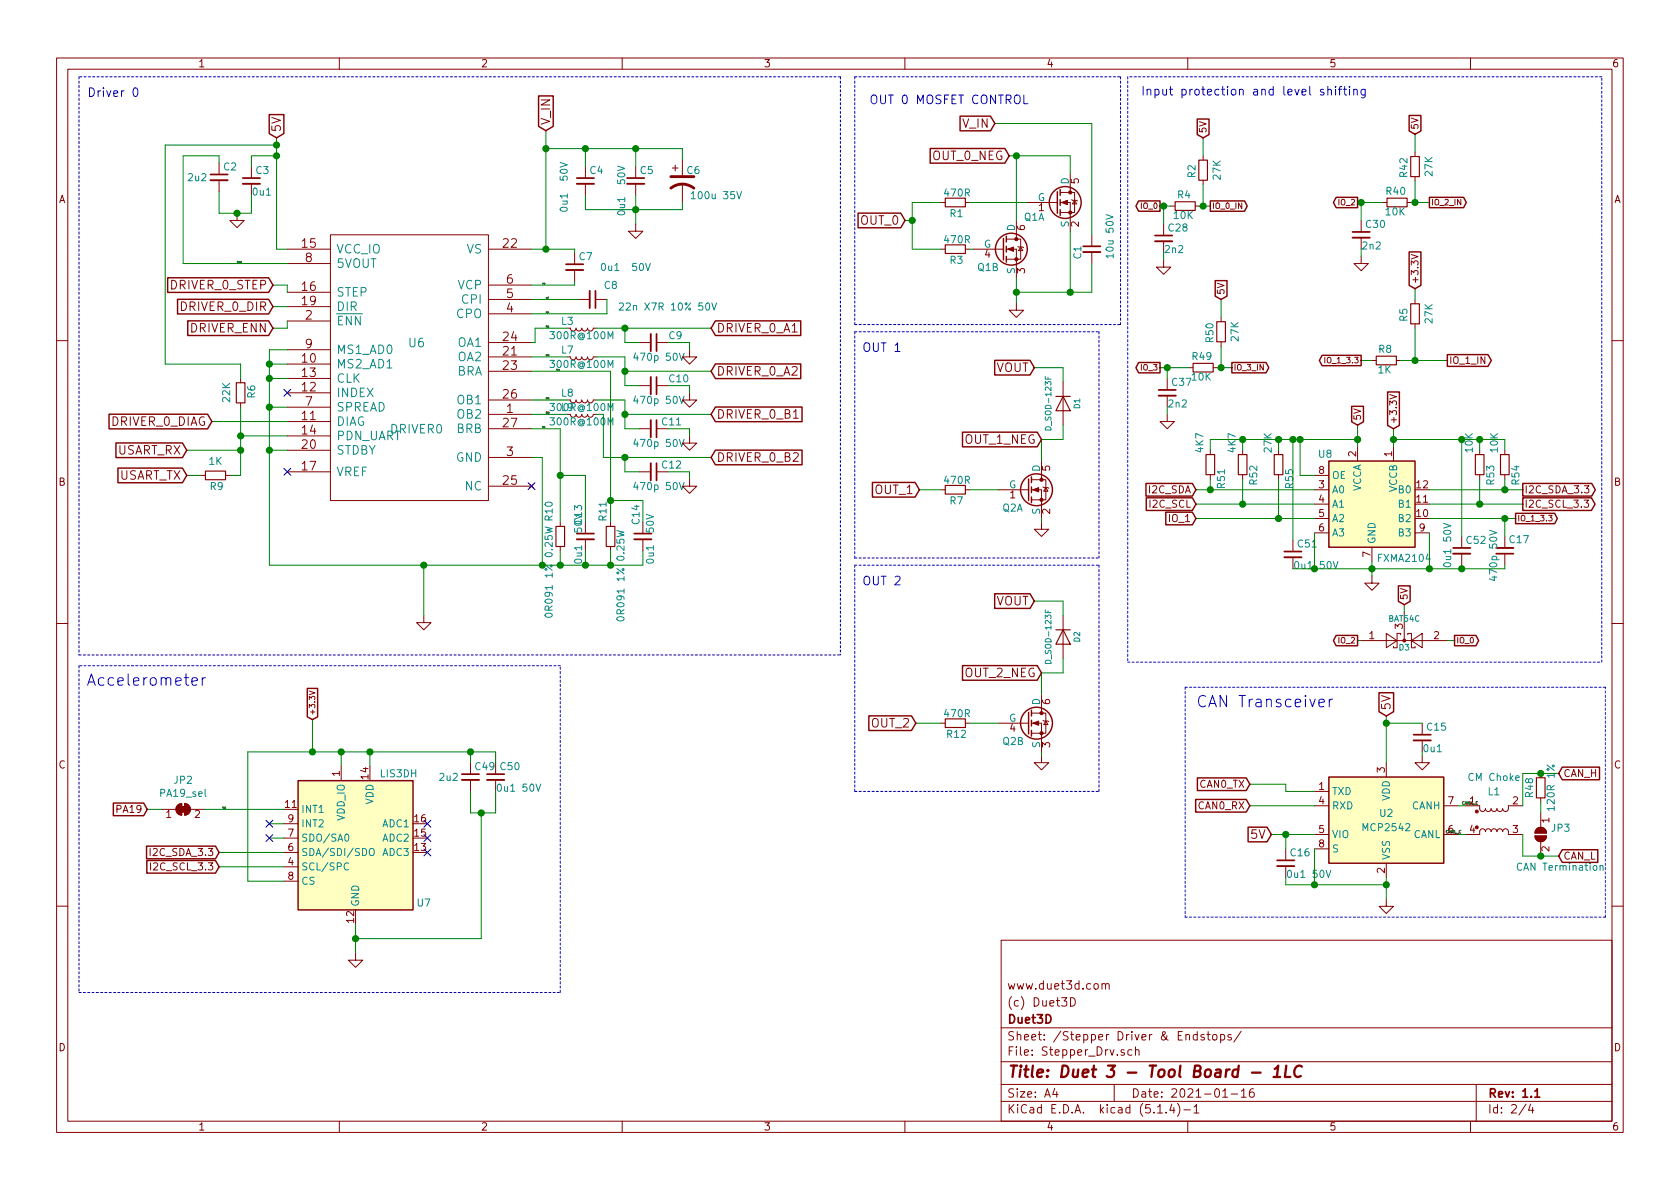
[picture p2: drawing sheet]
<svg xmlns="http://www.w3.org/2000/svg" width="297mm" height="210mm" viewBox="0 0 297 210" stroke-linecap="round" stroke-linejoin="round" font-family="sans-serif">
<defs><g id="words">
<g font-size="2.8" fill="#0000c2">
<text x="15.2" y="121.3">Accelerometer</text>
<text x="211.5" y="125.1">CAN Transceiver</text>
</g>
<text font-size="2.8" fill="#840000" x="178" y="190.5">Title: Duet 3 - Tool Board - 1LC</text>
<g font-size="2.1" fill="#0000c2">
<text x="16.9" y="17.1">Driver 0</text>
<text x="201.7" y="16.9">Input protection and level shifting</text>
<text x="153.7" y="18.4">OUT 0 MOSFET CONTROL</text>
<text x="152.4" y="62.2">OUT 1</text>
<text x="152.4" y="103.5">OUT 2</text>
</g>
<g font-size="2.1" fill="#840000">
<text x="49.7" y="23.5" transform="rotate(-90 49.7 23.5)">5V</text>
<text x="97.3" y="22.2" transform="rotate(-90 97.3 22.2)">V_IN</text>
<text x="170.3" y="22.6">V_IN</text>
<text x="164.9" y="28.3">OUT_0_NEG</text>
<text x="152.3" y="39.7">OUT_0</text>
<text x="53.4" y="43.8">15</text>
<text x="54" y="46.3">8</text>
<text x="89" y="43.8">22</text>
<text x="30.3" y="51.2">DRIVER_0_STEP</text>
<text x="53.4" y="51.4">16</text>
<text x="53.4" y="54">19</text>
<text x="89.6" y="52.7">5</text>
<text x="89.6" y="50.2">6</text>
<text x="32.1" y="55">DRIVER_0_DIR</text>
<text x="33.7" y="58.8">DRIVER_ENN</text>
<text x="54" y="56.5">2</text>
<text x="89.6" y="55.2">4</text>
<text x="126.6" y="58.8">DRIVER_0_A1</text>
<text x="53.4" y="64.1">10</text>
<text x="54" y="61.6">9</text>
<text x="89" y="62.9">21</text>
<text x="89" y="65.4">23</text>
<text x="89" y="60.3">24</text>
<text x="176.1" y="65.8">VOUT</text>
<text x="53.4" y="69.2">12</text>
<text x="53.4" y="66.7">13</text>
<text x="54" y="71.7">7</text>
<text x="89" y="70.5">26</text>
<text x="126.6" y="66.4">DRIVER_0_A2</text>
<text x="19.7" y="75.3">DRIVER_0_DIAG</text>
<text x="53.4" y="74.3">11</text>
<text x="53.4" y="76.8">14</text>
<text x="89" y="75.6">27</text>
<text x="89.6" y="73">1</text>
<text x="126.6" y="74">DRIVER_0_B1</text>
<text x="20.7" y="80.4">USART_RX</text>
<text x="53.4" y="83.2">17</text>
<text x="53.4" y="79.4">20</text>
<text x="89.6" y="80.6">3</text>
<text x="126.6" y="81.7">DRIVER_0_B2</text>
<text x="170.6" y="78.5">OUT_1_NEG</text>
<text x="20.9" y="84.8">USART_TX</text>
<text x="89" y="85.7">25</text>
<text x="154.8" y="87.4">OUT_1</text>
<text x="176.1" y="107.1">VOUT</text>
<text x="170.6" y="119.8">OUT_2_NEG</text>
<text x="245.9" y="125.7" transform="rotate(-90 245.9 125.7)">5V</text>
<text x="154.2" y="128.6">OUT_2</text>
<text x="221.3" y="148.3">5V</text>
<text x="178" y="178">(c) Duet3D</text>
<text x="178" y="175">www.duet3d.com</text>
<text x="178" y="184">Sheet: /Stepper Driver &amp; Endstops/</text>
<text x="178" y="181">Duet3D</text>
<text x="178" y="186.7">File: Stepper_Drv.sch</text>
<text x="178" y="196.9">KiCad E.D.A. kicad (5.1.4)-1</text>
<text x="178" y="194.1">Size: A4</text>
<text x="200" y="194.1">Date: 2021-01-16</text>
<text x="263" y="194.1">Rev: 1.1</text>
<text x="263" y="196.9">Id: 2/4</text>
</g>
<g font-size="2.1" fill="#008484">
<text x="59.4" y="44.8">VCC_IO</text>
<text x="59.4" y="47.4">5VOUT</text>
<text x="82.5" y="44.8">VS</text>
<text x="59.4" y="52.4">STEP</text>
<text x="81" y="51.2">VCP</text>
<text x="81.8" y="53.7">CPI</text>
<text x="59.4" y="55">DIR</text>
<text x="59.4" y="57.5">ENN</text>
<text x="80.7" y="56.3">CPO</text>
<text x="59.4" y="65.1">MS2_AD1</text>
<text x="59.4" y="62.6">MS1_AD0</text>
<text x="72.3" y="61.4">U6</text>
<text x="81" y="63.9">OA2</text>
<text x="81" y="61.3">OA1</text>
<text x="59.4" y="70.2">INDEX</text>
<text x="59.4" y="67.7">CLK</text>
<text x="80.7" y="66.4">BRA</text>
<text x="81" y="71.5">OB1</text>
<text x="59.4" y="75.3">DIAG</text>
<text x="59.4" y="77.8">PDN_UART</text>
<text x="59.4" y="72.8">SPREAD</text>
<text x="69.1" y="76.7">DRIVER0</text>
<text x="80.7" y="76.6">BRB</text>
<text x="81" y="74">OB2</text>
<text x="59.4" y="80.4">STDBY</text>
<text x="80.6" y="81.7">GND</text>
<text x="59.4" y="84.2">VREF</text>
<text x="82.3" y="86.7">NC</text>
</g>
<g font-size="1.8" fill="#840000">
<text x="35" y="11.9">1</text>
<text x="85" y="11.9">2</text>
<text x="135" y="11.9">3</text>
<text x="185" y="11.9">4</text>
<text x="235" y="11.9">5</text>
<text x="285" y="11.9">6</text>
<text x="10.4" y="35.9">A</text>
<text x="190.8" y="32.5" transform="rotate(-90 190.8 32.5)">5</text>
<text x="285.4" y="35.9">A</text>
<text x="181.2" y="40.7" transform="rotate(-90 181.2 40.7)">6</text>
<text x="183.7" y="37.3">1</text>
<text x="190.8" y="40.1" transform="rotate(-90 190.8 40.1)">2</text>
<text x="174.1" y="45.6">4</text>
<text x="181.2" y="48.4" transform="rotate(-90 181.2 48.4)">3</text>
<text x="185.7" y="83.3" transform="rotate(-90 185.7 83.3)">5</text>
<text x="233.2" y="83.8">8</text>
<text x="239.8" y="80.7" transform="rotate(-90 239.8 80.7)">2</text>
<text x="246.1" y="80.7" transform="rotate(-90 246.1 80.7)">1</text>
<text x="10.4" y="85.9">B</text>
<text x="178.6" y="88.1">1</text>
<text x="203.2" y="87.2">I2C_SDA</text>
<text x="203.4" y="89.8">I2C_SCL</text>
<text x="233.2" y="86.4">3</text>
<text x="233.2" y="88.9">4</text>
<text x="250.5" y="88.9">11</text>
<text x="250.5" y="86.4">12</text>
<text x="269.5" y="87.2">I2C_SDA_3.3</text>
<text x="269.5" y="89.8">I2C_SCL_3.3</text>
<text x="285.4" y="85.9">B</text>
<text x="185.7" y="90.9" transform="rotate(-90 185.7 90.9)">2</text>
<text x="206.8" y="92.3">IO_1</text>
<text x="233.2" y="91.4">5</text>
<text x="233.2" y="94">6</text>
<text x="250.5" y="91.4">10</text>
<text x="251" y="94">9</text>
<text x="242.3" y="98.5" transform="rotate(-90 242.3 98.5)">7</text>
<text x="242.1" y="113">1</text>
<text x="248" y="111.2" transform="rotate(-90 248 111.2)">3</text>
<text x="253.5" y="113">2</text>
<text x="185.7" y="124.6" transform="rotate(-90 185.7 124.6)">6</text>
<text x="178.6" y="129.4">4</text>
<text x="10.4" y="135.9">C</text>
<text x="60.1" y="137.3" transform="rotate(-90 60.1 137.3)">1</text>
<text x="65.2" y="137.7" transform="rotate(-90 65.2 137.7)">14</text>
<text x="185.7" y="132.2" transform="rotate(-90 185.7 132.2)">3</text>
<text x="244.9" y="136.6" transform="rotate(-90 244.9 136.6)">3</text>
<text x="276.4" y="137.4">CAN_H</text>
<text x="285.4" y="135.9">C</text>
<text x="20.8" y="143.8">PA19</text>
<text x="50.5" y="142.9">11</text>
<text x="211.9" y="143.1">CAN0_RX</text>
<text x="212.1" y="139.3">CAN0_TX</text>
<text x="233.2" y="139.7">1</text>
<text x="233.2" y="142.2">4</text>
<text x="256.1" y="142.2">7</text>
<text x="267.5" y="142.2">2</text>
<text x="29.4" y="144.6">1</text>
<text x="34.4" y="144.6">2</text>
<text x="51" y="147.9">7</text>
<text x="51" y="145.4">9</text>
<text x="73.3" y="147.9">15</text>
<text x="73.3" y="145.4">16</text>
<text x="233.2" y="147.3">5</text>
<text x="233.2" y="149.9">8</text>
<text x="259.9" y="147.3">4</text>
<text x="267.5" y="147.3">3</text>
<text x="273.9" y="145.5" transform="rotate(-90 273.9 145.5)">1</text>
<text x="27" y="151.4">I2C_SDA_3.3</text>
<text x="27.2" y="153.9">I2C_SCL_3.3</text>
<text x="51" y="153">4</text>
<text x="51" y="150.5">6</text>
<text x="51" y="155.6">8</text>
<text x="73.3" y="150.5">13</text>
<text x="244.9" y="154.4" transform="rotate(-90 244.9 154.4)">2</text>
<text x="273.9" y="150.6" transform="rotate(-90 273.9 150.6)">2</text>
<text x="276.4" y="152">CAN_L</text>
<text x="62.6" y="163.1" transform="rotate(-90 62.6 163.1)">12</text>
<text x="10.4" y="185.9">D</text>
<text x="285.4" y="185.9">D</text>
<text x="35" y="199.9">1</text>
<text x="85" y="199.9">2</text>
<text x="135" y="199.9">3</text>
<text x="185" y="199.9">4</text>
<text x="235" y="199.9">5</text>
<text x="285" y="199.9">6</text>
</g>
<g font-size="1.8" fill="#008484">
<text x="33.4" y="32">2u2</text>
<text x="39.6" y="30.1">C2</text>
<text x="44.8" y="34.6">0u1</text>
<text x="45.3" y="30.8">C3</text>
<text x="104.3" y="30.8">C4</text>
<text x="113.2" y="30.8">C5</text>
<text x="121.5" y="30.8">C6</text>
<text x="122.8" y="35.2">100u 35V</text>
<text x="167.1" y="34.8">470R</text>
<text x="183.5" y="35.6">G</text>
<text x="189" y="32.6" transform="rotate(-90 189 32.6)">D</text>
<text x="208.2" y="35.1">R4</text>
<text x="211.4" y="31.4" transform="rotate(-90 211.4 31.4)">R2</text>
<text x="215.8" y="31.7" transform="rotate(-90 215.8 31.7)">27K</text>
<text x="245.2" y="34.5">R40</text>
<text x="248.8" y="31.3" transform="rotate(-90 248.8 31.3)">R42</text>
<text x="253.3" y="31.1" transform="rotate(-90 253.3 31.1)">27K</text>
<text x="100.4" y="36.7" transform="rotate(-90 100.4 36.7)">0u1 50V</text>
<text x="110.5" y="37.3" transform="rotate(-90 110.5 37.3)">0u1 50V</text>
<text x="168" y="38.4">R1</text>
<text x="179.5" y="40.9" transform="rotate(-90 179.5 40.9)">D</text>
<text x="181.1" y="39">Q1A</text>
<text x="189" y="40.2" transform="rotate(-90 189 40.2)">S</text>
<text x="206.7" y="40.9">C28</text>
<text x="207.6" y="38.7">10K</text>
<text x="241.6" y="40.3">C30</text>
<text x="245.1" y="38.1">10K</text>
<text x="102.4" y="46">C7</text>
<text x="107" y="47.9">0u1 50V</text>
<text x="167.1" y="43">470R</text>
<text x="168" y="46.7">R3</text>
<text x="172.9" y="47.9">Q1B</text>
<text x="173.9" y="43.8">G</text>
<text x="191.2" y="45.8" transform="rotate(-90 191.2 45.8)">C1</text>
<text x="196.9" y="45.2" transform="rotate(-90 196.9 45.2)">10u 50V</text>
<text x="206.1" y="44.7">2n2</text>
<text x="241" y="44.1">2n2</text>
<text x="106.9" y="51.1">C8</text>
<text x="179.5" y="48.5" transform="rotate(-90 179.5 48.5)">S</text>
<text x="97.7" y="60">300R@100M</text>
<text x="99.3" y="57.4">L3</text>
<text x="110.7" y="54.9">22n X7R 10% 50V</text>
<text x="118.3" y="60">C9</text>
<text x="248.8" y="56.8" transform="rotate(-90 248.8 56.8)">R5</text>
<text x="253.3" y="57.1" transform="rotate(-90 253.3 57.1)">27K</text>
<text x="97.7" y="65.1">300R@100M</text>
<text x="99.3" y="62.5">L7</text>
<text x="112.6" y="63.8">470p 50V</text>
<text x="210.9" y="63.7">R49</text>
<text x="214.6" y="60.5" transform="rotate(-90 214.6 60.5)">R50</text>
<text x="219" y="60.3" transform="rotate(-90 219 60.3)">27K</text>
<text x="243.8" y="62.4">R8</text>
<text x="40.7" y="71.1" transform="rotate(-90 40.7 71.1)">22K</text>
<text x="45.1" y="70.4" transform="rotate(-90 45.1 70.4)">R6</text>
<text x="99.3" y="70.1">L8</text>
<text x="112.6" y="71.4">470p 50V</text>
<text x="118.4" y="67.6">C10</text>
<text x="207.3" y="68.2">C37</text>
<text x="210.8" y="67.3">10K</text>
<text x="243.7" y="66">1K</text>
<text x="97.7" y="75.2">300R@100M</text>
<text x="99.3" y="72.7">L9</text>
<text x="117.1" y="75.2">C11</text>
<text x="206.7" y="72.1">2n2</text>
<text x="37" y="82.2">1K</text>
<text x="112.6" y="79">470p 50V</text>
<text x="117.1" y="82.8">C12</text>
<text x="183.9" y="83.4" transform="rotate(-90 183.9 83.4)">D</text>
<text x="212.8" y="80" transform="rotate(-90 212.8 80)">4K7</text>
<text x="218.5" y="80" transform="rotate(-90 218.5 80)">4K7</text>
<text x="224.8" y="80" transform="rotate(-90 224.8 80)">27K</text>
<text x="233.2" y="80.9">U8</text>
<text x="260.4" y="80" transform="rotate(-90 260.4 80)">10K</text>
<text x="264.8" y="80" transform="rotate(-90 264.8 80)">10K</text>
<text x="37.2" y="86.7">R9</text>
<text x="112.6" y="86.7">470p 50V</text>
<text x="167.1" y="85.6">470R</text>
<text x="168" y="89.2">R7</text>
<text x="178.4" y="86.4">G</text>
<text x="216.6" y="86.3" transform="rotate(-90 216.6 86.3)">R51</text>
<text x="222.3" y="85.7" transform="rotate(-90 222.3 85.7)">R52</text>
<text x="228.7" y="86.3" transform="rotate(-90 228.7 86.3)">R55</text>
<text x="235.5" y="87.2">A0</text>
<text x="235.5" y="89.8">A1</text>
<text x="235.5" y="84.7">OE</text>
<text x="240.7" y="87" transform="rotate(-90 240.7 87)">VCCA</text>
<text x="247" y="87" transform="rotate(-90 247 87)">VCCB</text>
<text x="247.4" y="89.8">B1</text>
<text x="247.4" y="87.2">B0</text>
<text x="264.2" y="85.7" transform="rotate(-90 264.2 85.7)">R53</text>
<text x="268.7" y="85.7" transform="rotate(-90 268.7 85.7)">R54</text>
<text x="97.7" y="92" transform="rotate(-90 97.7 92)">R10</text>
<text x="102.9" y="92.7" transform="rotate(-90 102.9 92.7)">C13</text>
<text x="107.2" y="92" transform="rotate(-90 107.2 92)">R11</text>
<text x="113.1" y="92.7" transform="rotate(-90 113.1 92.7)">C14</text>
<text x="177.2" y="90.5">Q2A</text>
<text x="183.9" y="91" transform="rotate(-90 183.9 91)">S</text>
<text x="235.5" y="92.3">A2</text>
<text x="235.5" y="94.9">A3</text>
<text x="247.4" y="92.3">B2</text>
<text x="247.4" y="94.9">B3</text>
<text x="102.9" y="98.9" transform="rotate(-90 102.9 98.9)">0u1 50V</text>
<text x="115.6" y="98.9" transform="rotate(-90 115.6 98.9)">0u1 50V</text>
<text x="229.5" y="96.8">C51</text>
<text x="243.2" y="96.3" transform="rotate(-90 243.2 96.3)">GND</text>
<text x="243.8" y="99.4">FXMA2104</text>
<text x="256.6" y="99.8" transform="rotate(-90 256.6 99.8)">0u1 50V</text>
<text x="259.4" y="96.2">C52</text>
<text x="267" y="96.1">C17</text>
<text x="264.7" y="102.1" transform="rotate(-90 264.7 102.1)">470p 50V</text>
<text x="97.7" y="108.1" transform="rotate(-90 97.7 108.1)">0R091 1% 0.25W</text>
<text x="110.4" y="108.8" transform="rotate(-90 110.4 108.8)">0R091 1% 0.25W</text>
<text x="183.9" y="124.7" transform="rotate(-90 183.9 124.7)">D</text>
<text x="167.1" y="126.8">470R</text>
<text x="167.5" y="130.5">R12</text>
<text x="177.3" y="131.7">Q2B</text>
<text x="178.4" y="127.6">G</text>
<text x="252.4" y="129.2">C15</text>
<text x="67.3" y="137.5">LIS3DH</text>
<text x="84.1" y="136.2">C49</text>
<text x="88.5" y="136.2">C50</text>
<text x="183.9" y="132.3" transform="rotate(-90 183.9 132.3)">S</text>
<text x="28.4" y="140.9">PA19_sel</text>
<text x="30.8" y="138.6">JP2</text>
<text x="53.2" y="143.8">INT1</text>
<text x="66" y="142.3" transform="rotate(-90 66 142.3)">VDD</text>
<text x="77.8" y="138.1">2u2</text>
<text x="88.4" y="140">0u1 50V</text>
<text x="235.5" y="140.6">TXD</text>
<text x="235.5" y="143.1">RXD</text>
<text x="245.7" y="141.7" transform="rotate(-90 245.7 141.7)">VDD</text>
<text x="249.7" y="143.1">CANH</text>
<text x="259.8" y="138.1">CM Choke</text>
<text x="263.1" y="140.6">L1</text>
<text x="271.1" y="140.9" transform="rotate(-90 271.1 140.9)">R48</text>
<text x="274.9" y="142.9" transform="rotate(-90 274.9 142.9)">120R 1%</text>
<text x="53.2" y="148.8">SDO/SA0</text>
<text x="53.2" y="146.3">INT2</text>
<text x="61" y="145.1" transform="rotate(-90 61 145.1)">VDD_IO</text>
<text x="67.7" y="148.8">ADC2</text>
<text x="67.7" y="146.3">ADC1</text>
<text x="235.5" y="148.2">VIO</text>
<text x="241.2" y="147">MCP2542</text>
<text x="244" y="144.4">U2</text>
<text x="249.9" y="148.2">CANL</text>
<text x="274.4" y="147.1">JP3</text>
<text x="53.2" y="153.9">SCL/SPC</text>
<text x="53.2" y="151.4">SDA/SDI/SDO</text>
<text x="67.7" y="151.4">ADC3</text>
<text x="228.1" y="155.2">0u1 50V</text>
<text x="228.2" y="151.4">C16</text>
<text x="235.5" y="150.7">S</text>
<text x="245.7" y="152.1" transform="rotate(-90 245.7 152.1)">VSS</text>
<text x="268.7" y="154">CAN Termination</text>
<text x="53.2" y="156.5">CS</text>
<text x="63.5" y="160.4" transform="rotate(-90 63.5 160.4)">GND</text>
<text x="73.8" y="160.3">U7</text>
</g>
<g font-size="1.8" fill="#008400">
<text x="97.7" y="72.7">300R@100M</text>
<text x="229.4" y="100.6">0u1 50V</text>
<text x="251.8" y="133">0u1</text>
</g>
<g font-size="1.8">
<text x="259.9" y="142.2">1</text>
<text x="256.1" y="147.3">6</text>
</g>
<g font-size="1.7" fill="#840000">
<text x="213.3" y="23.6" transform="rotate(-90 213.3 23.6)">5V</text>
<text x="250.8" y="23" transform="rotate(-90 250.8 23)">5V</text>
<text x="216.5" y="52.2" transform="rotate(-90 216.5 52.2)">5V</text>
<text x="250.8" y="50.3" transform="rotate(-90 250.8 50.3)">+3.3V</text>
<text x="256.2" y="64.3">IO_1_IN</text>
<text x="240.6" y="74.4" transform="rotate(-90 240.6 74.4)">5V</text>
<text x="247" y="75.1" transform="rotate(-90 247 75.1)">+3.3V</text>
<text x="248.9" y="106.2" transform="rotate(-90 248.9 106.2)">5V</text>
</g>
<g font-size="1.4" fill="#840000">
<text x="201.9" y="36.9">IO_0</text>
<text x="214.2" y="36.9">IO_0_IN</text>
<text x="236.8" y="36.3">IO_2</text>
<text x="253" y="36.3">IO_2_IN</text>
<text x="201.9" y="65.5">IO_3</text>
<text x="218.1" y="65.5">IO_3_IN</text>
<text x="234.7" y="64.2">IO_1_3.3</text>
<text x="268.2" y="92.2">IO_1_3.3</text>
<text x="236.8" y="113.8">IO_2</text>
<text x="257.4" y="113.8">IO_0</text>
<text x="55.7" y="126.6" transform="rotate(-90 55.7 126.6)">+3.3V</text>
</g>
<g font-size="1.4" fill="#008484">
<text x="185.9" y="75.6" transform="rotate(-90 185.9 75.6)">D_SOD-123F</text>
<text x="191" y="72.3" transform="rotate(-90 191 72.3)">D1</text>
<text x="191" y="113.5" transform="rotate(-90 191 113.5)">D2</text>
<text x="245.5" y="109.9">BAT54C</text>
<text x="185.9" y="116.9" transform="rotate(-90 185.9 116.9)">D_SOD-123F</text>
<text x="247.4" y="115">D3</text>
</g>
<text font-size=".7" x="258.4" y="142.3">CANH_C</text>
<g font-size=".3">
<text x="41.9" y="46.4">5vout</text>
<text x="95.9" y="50.2">vcp</text>
<text x="96.5" y="52.8">cpi</text>
<text x="96.5" y="55.3">cpo</text>
<text x="96.5" y="57.9">OA1</text>
<text x="96.5" y="62.9">OA2</text>
<text x="98.4" y="65.5">bra</text>
<text x="96.5" y="70.6">OB1</text>
<text x="95.9" y="75.6">brb</text>
<text x="96.5" y="73.1">OB2</text>
<text x="39.4" y="142.9">int1</text>
</g>
</g></defs>
<g fill="none" stroke="#840000" stroke-width=".18">
<path d="M10 10.3h277v189.9h-277zM12 12.2h273v186.1h-273zM60 10.3v1.9M110 10.3v1.9M160 10.3v1.9M210 10.3v1.9M260 10.3v1.9M38.7 28.8v2.1M38.7 31.9v2M41.9 37.7v1.3h1.3l-1.3 1.3-1.3-1.3h1.3M44.4 29.5v2M44.4 32.5v2"/>
<path d="M103.5 29.5v2M103.5 32.5v2M112.4 39.6v1.3h1.3l-1.3 1.3-1.3-1.3h1.3M112.4 29.5v2M112.4 32.5v2M118.9 29.7h1M119.4 29.2v1M120.6 28.2v2.8M120.6 32.5v3.3M166.4 35.8h.7M170.7 35.8h.7M179.7 39v3.3"/>
<path d="M181.6 35.8h5.1M186.7 35.8h.2M187.5 35.8h1.7v5.1M187.5 34h1.7M189.2 34h.8v3.6h-2.5M189.2 30.7v3.3M189.5 35.3l.1 .1h.8l.1 .2M190 35.4l.4 .7h-.8zM205.7 39.6v2.1M207 36.4h.8M211.3 36.4h.8M212.7 27.6v.7"/>
<path d="M212.7 31.9v.7M240.7 39v2M244.5 35.8h.7M248.8 35.8h.8M250.2 26.9v.8M250.2 31.2v.8M50.8 44.1h7.6M50.8 51.7h7.6M50.8 54.2h7.6M50.8 56.8h7.6M50.8 46.6h7.6M58.4 54.2h.1"/>
<path d="M58.4 41.5h28v47h-28zM86.4 44.1h7.6M86.4 53h7.6M86.4 55.5h7.6M86.4 50.4h7.6M100.8 58l.1 .3 .4 .2 .4-.1 .2-.4 .1 .3 .3 .2 .4-.1 .2-.4 .1 .3 .3 .2 .4-.1 .2-.4 .1 .3 .3 .2 .4-.1 .2-.4h.5M101.6 44.7v2M101.6 47.7v2.1M102.2 53h2.1M105.3 53h2M166.4 44.1h.7M170.7 44.1h.7"/>
<path d="M172.1 44.1h5.1M177.2 44.1h.2M177.9 44.1h1.8v5M177.9 42.3h1.8M179.7 42.3h.8v3.5h-2.6M179.7 53.6v1.3h1.3l-1.3 1.2-1.3-1.2h1.3M180 43.6l.1 .1h.7l.2 .1M180.5 43.7l.3 .6h-.7zM193 41.5v2.1M193 44.6v2M205.7 46v1.2h1.3l-1.3 1.3-1.2-1.3h1.2M205.7 42.7v2"/>
<path d="M215.9 56.1v.8M240.7 45.3v1.3h1.2l-1.2 1.3-1.3-1.3h1.3M240.7 42v2.1M249.5 45l1.2 .4-1.2 .4M250.2 53v.7M250.2 57.3v.7M10 60.2h2M42.5 66.9v.8M42.5 71.2v.8M50.8 64.4h7.6M50.8 74.5h7.6M50.8 69.5h7.6"/>
<path d="M50.8 66.9h7.6M50.8 77.1h7.6M50.8 79.6h7.6M50.8 72h7.6M50.8 61.8h7.6M86.4 70.7h7.6M86.4 63.1h7.6M86.4 75.8h7.6M86.4 60.6h7.6M86.4 73.3h7.6M86.4 65.7h7.6M100.8 73.3l.1 .3 .4 .2 .4-.1 .2-.4 .1 .3 .3 .2 .4-.1 .2-.4 .3 .5 .5-.1 .2-.4 .2 .4 .4 .1 .3-.2 .1-.3"/>
<path d="M100.8 70.7l.1 .3 .4 .2 .4-.1 .2-.4 .1 .3 .3 .2 .4-.1 .2-.4 .1 .3 .3 .2 .4-.1 .2-.4 .1 .3 .3 .2 .4-.1 .2-.4h.5M100.8 63.1l.1 .3 .4 .2 .4-.1 .2-.4 .1 .3 .3 .2 .4-.1 .2-.4 .1 .3 .3 .2 .4-.1 .2-.4 .1 .3 .3 .2 .4-.1 .2-.4h.5M113 75.8h2.1M113 68.2h2.1M113 60.6h2.1M116.1 75.8h2M116.1 68.2h2M116.1 60.6h2M121.9 61.8v1.3h1.3l-1.3 1.3-1.3-1.3h1.3M121.9 69.5v1.2h1.3l-1.3 1.3-1.3-1.3h1.3M121.9 77.1v1.3h1.3l-1.3 1.2-1.3-1.2h1.3M140.3 74h.8"/>
<path d="M188 67.6v7.6M206.4 73.3v1.2h1.2l-1.2 1.3-1.3-1.3h1.3M206.4 66.9v2.1M206.4 70v2M210.2 65h.7M214 79.6v.8M214.5 65h.8M215.9 60.4v.8M219.7 79.6v.8M226.1 79.6v.8M234.2 63.2v1M240 79v2.5"/>
<path d="M242.6 63.7h.7M245.7 69.8l1.2 .3-1.2 .5M246.4 79v2.5M246.9 63.7h.7M261.6 79.6v.8M266.1 79.6v.8M285 60.2h2M35.6 84.1h.7M39.9 84.1h.7M50.8 83.4h7.6M86.4 86h7.6M86.4 80.9h7.6"/>
<path d="M93.6 85.6l.8 .8M94.4 85.6l-.8 .8M99.1 92.3v.8M99.1 96.6v.8M107.9 92.3v.8M107.9 96.6v.8M113 83.4h2.1M113.7 92.3v2.1M113.7 95.4v2M116.1 83.4h2M121.9 84.7v1.3h1.3l-1.3 1.2-1.3-1.2h1.3M166.4 86.6h.7"/>
<path d="M170.7 86.6h.7M176.5 86.6h5.1M181.7 86.6h.2M182.4 86.6h1.7v5.1M182.4 84.8h1.7M184.1 84.8h.8v3.6h-2.5M184.1 92.3v1.3h1.3l-1.3 1.3-1.2-1.3h1.2M184.1 81.5v3.3M184.4 86.1l.1 .1h.8l.1 .2M184.9 86.2l.4 .7h-.8zM214 83.9v.8M219.7 83.9v.8"/>
<path d="M226.1 83.9v.8M228.6 95.5v2M228.6 98.5v2.1M232.4 86.6h2.5M232.4 89.1h2.5M232.4 91.7h2.5M232.4 94.2h2.5M232.4 84.1h2.5M242.6 96.8v2.5M250.2 94.2h2.5M258.4 94.9v2M258.4 97.9v2"/>
<path d="M261.6 83.9v.8M266.1 83.9v.8M266.1 94.9v2M266.1 97.9v2M273.8 91.1h.6l-.3 .4 .3 .2v.3l-.2 .1-.4-.1M280.1 88.4h.8l-.5 .5 .4 .1 .1 .5-.3 .2-.5-.1M280.1 85.9h.8l-.4 .5 .4 .1v.5l-.2 .2-.6-.2M10 110.3h2M74.9 108.8v1.3h1.3l-1.3 1.3-1.2-1.3h1.2M188 108.8v7.7M240.7 113.3h15.2M242.6 101.8v1.3h1.2l-1.2 1.3-1.3-1.3h1.3"/>
<path d="M245.1 112l1.9 1.3-1.9 1.2zM247.6 112.3v-.3h-.6v2.5h-.6v-.2M248.3 108.2v5.1M248.9 112.3v-.3h.7v2.5h.6v-.2M249.6 113.3l1.9-1.3v2.5zM285 110.3h2M54.7 122.2l1 .3-1 .4M60.3 135.5v2.5M83.2 134.9v2M83.2 137.9v2M87.6 134.9v2M87.6 137.9v2"/>
<path d="M166.4 127.9h.7M170.7 127.9h.7M176.5 127.9h5.1M181.7 127.9h.2M182.4 127.9h1.7v5.1M182.4 126.1h1.7M184.1 126.1h.8v3.6h-2.5M184.1 133.6v1.3h1.3l-1.3 1.2-1.2-1.2h1.2M184.1 122.8v3.3M184.4 127.4l.1 .1h.8l.1 .1M184.9 127.5l.4 .6h-.8zM232.4 139.9h2.5"/>
<path d="M245.1 134.9v2.5M251.5 133.6v1.3h1.2l-1.2 1.2-1.3-1.2h1.3M251.5 127.9v2M251.5 130.9v2.1M272.4 136.8v.7M26.5 150v1.3M26.6 152.6v1.2M28.6 143.1h2.5M31.3 142.5l.5-.3 .3-.1v2a1.03 1.03 0 0 1-.9-.6 1.03 1.03 0 0 1 .1-1zM32.6 142.1a1.02 1.02 0 0 1 1.1 1 1.02 1.02 0 0 1-1.1 1zM33.7 143.1h2.5M50.2 153.3h2.5"/>
<path d="M50.2 150.7h2.5M50.2 148.2h2.5M50.2 155.8h2.5M50.2 145.7h2.5M227.3 150.1v2M227.3 153.2v2M232.4 142.5h2.5M232.4 147.6h2.5M232.4 150.1h2.5M245.1 159v1.3h1.3l-1.3 1.2-1.3-1.2h1.3M245.1 152.6v2.6M255.3 142.5h2.5"/>
<path d="M255.3 147.6h2.5M259.1 147.6h2.5v-.7l.4-.3 .5 .1 .1 .4 .2-.4 .2-.1 .5 .1 .2 .4 .1-.4 .3-.1 .4 .1 .2 .4 .1-.4 .3-.1 .4 .1 .2 .4 .2-.4 .4-.1 .4 .3v.7h2.5M259.1 142.5h2.5v.7l.5 .3 .3-.1 .2-.4 .1 .3 .4 .2 .3-.1 .3-.4 .1 .3 .3 .2 .4-.1 .2-.4 .3 .5 .5-.1 .2-.4 .2 .4 .4 .1 .4-.3v-.7h2.5M271.4 147.8h2a1.02 1.02 0 0 1-1 1 1.02 1.02 0 0 1-1-1zM271.6 146.7a1.02 1.02 0 0 1 1.2-.4 1.02 1.02 0 0 1 .6 1h-2zM272.4 141.1v.8M272.4 143.8v2.5M272.4 148.8v2.6M10 160.2h2M62.9 168.5v1.3h1.2l-1.2 1.3-1.3-1.3h1.3M177 166.3h108v32h-108zM189.3 176.4a.75 .75 0 0 1 .8 .8 .75 .75 0 0 1-.8 .7z"/>
<path d="M194.8 174.1l.2-.2 .4 .1 .1 .9M194.8 173.9v1M195.5 174.1l.2-.2 .4 .1v.9M285 160.2h2M60 198.3v1.9M110 198.3v1.9M160 198.3v1.9M177 194.8h108M177 191.8h108M177 187.8h108M177 181.8h108M186.5 192.5l-.4 1h1"/>
<path d="M186.8 193v1M197 191.8v3M198.8 185.7l-.4-.1-.2 .2 .1 .2 .5 .2v.3h-.6M200.1 185.7l-.4-.1-.3 .3 .1 .6 .2 .1 .4-.1M200.8 185.7l.2-.1 .3 .1 .1 .9M200.8 185.1v1.5M204.7 196.8h.8M206.2 196.7v.1M207.2 195.2l-.4 1.1h.9M207.5 195.8v1M208.2 195.1a1.71 1.71 0 0 1 0 2.3M209.3 196.3h1.2"/>
<path d="M210 198.3v1.9M211.1 195.8l.4-.5v1.5M211.1 196.8h.9M211.7 183l-.4-.1-.3 .3 .1 .6h.6M211.7 182.4v1.5M212.9 183a.37 .37 0 0 0-.6 .1l.1 .3 .5 .1 .1 .1-.2 .3-.5-.1M213.4 182.9h.6M213.6 182.4v1.3l.4 .2M214.5 183.1l.2-.2 .4 .2v.7l-.2 .1-.4-.1zM215.8 183l.5-.1 .2 .3v.6l-.2 .1-.5-.1M215.8 182.9v1.5M216.2 194h.8"/>
<path d="M217.7 183a.37 .37 0 0 0-.6 .1l.1 .3 .5 .1 .1 .1-.3 .3-.4-.1M217.7 193.5h1.1M219.5 182.3l-1.3 2M219.5 193l.4-.5v1.5M219.5 194h.8M221.6 192.5a.59 .59 0 0 0-.7 .7l.1 .7 .2 .1 .5-.1 .1-.5-.2-.2-.4-.1-.3 .3M260 198.3v1.9M261 191.8v6.5M269.8 195.2l-1.2 2M270.6 195.2l-.3 1.1h.9M271 195.8v1"/>
</g>
<g fill="none" stroke="#840000" stroke-width=".3">
<path d="M37.2 30.9h3.1M42.9 31.5h3.1M102 31.5h3M110.9 31.5h3M100.1 46.7h3M105.3 51.4v3.1M116.1 59v3.1M191.5 43.6h3.1M204.2 41.7h3.1M239.1 41h3.1M116.1 66.7v3M116.1 74.3v3"/>
<path d="M204.9 69h3M102 94.4h3M112.1 94.4h3.1M116.1 81.9v3.1M227.1 97.5h3M256.9 96.9h3.1M264.5 97.9h3.1M81.7 136.9h3M86.1 136.9h3.1M249.9 129.9h3.1M225.8 152.1h3.1M271.4 193l.4-.5v1.5"/>
<path d="M271.4 194h.8"/>
</g>
<path d="M221.4 189.7h1.5M225.2 190.4h1.1M225.4 189l.6-.6-.2 2M227.4 188.4l-.2 2h.9M230.2 188.6a.87 .87 0 0 0-1 0 .87 .87 0 0 0-.4 1 .7 .7 0 0 0 .4 .8 .7 .7 0 0 0 .8-.1" fill="none" stroke="#840000" stroke-width=".41"/>
<g fill="none" stroke="#840000" stroke-width=".2">
<path d="M167.1 35h3.6v1.6h-3.6zM207.8 35.7h3.5v1.5h-3.5zM212 28.3h1.5v3.6h-1.5zM245.2 35h3.6v1.6h-3.6zM249.4 27.7h1.6v3.5h-1.6zM167.1 43.3h3.6v1.5h-3.6zM215.1 56.9h1.6v3.5h-1.6zM249.4 53.7h1.6v3.6h-1.6zM41.8 67.7h1.5v3.5h-1.5zM186.7 70.1h2.5M188 70.1l1.2 2.5h-2.5zM210.9 64.3h3.6v1.5h-3.6z"/>
<path d="M243.3 63h3.6v1.5h-3.6zM36.3 83.3h3.6v1.5h-3.6zM98.3 93.1h1.5v3.5h-1.5zM107.2 93.1h1.5v3.5h-1.5zM167.1 85.8h3.6v1.6h-3.6zM213.2 80.4h1.6v3.5h-1.6zM218.9 80.4h1.6v3.5h-1.6zM225.3 80.4h1.5v3.5h-1.5zM260.9 80.4h1.5v3.5h-1.5zM265.3 80.4h1.5v3.5h-1.5zM186.7 111.4h2.5M188 111.4l1.2 2.5h-2.5z"/>
<path d="M167.1 127.1h3.6v1.5h-3.6zM271.7 137.5h1.5v3.6h-1.5z"/>
</g>
<g fill="#ffffc2" stroke="#ffffc2" stroke-width=".18">
<path d="M234.9 81.5h15.3v15.3h-15.3z"/>
<path d="M52.7 138h20.3v22.9h-20.3z"/>
<path d="M234.9 137.4h20.4v15.2h-20.4z"/>
</g>
<g fill="none" stroke="#840000" stroke-width=".25">
<path d="M95.2 17h2.6v5.3l-1.3 .8-1.3-.8zM47.6 20.3h2.6v3.3l-1.3 .8-1.3-.8zM151.7 37.7h7.6l.7 1.3-.7 1.3h-7.6zM164.5 26.3h13.2l.7 1.3-.7 1.2h-13.2zM169.7 20.5h5.4l.8 1.3-.8 1.3h-5.4zM186.9 33.9v3.8M187.5 33.5v1M187.5 35.3v1M187.5 37.1v1M201.3 35.5h3.8v1.9h-3.8l-.5-1zM211.7 21.1h2.1v2.7l-1.1 .6-1-.6zM214 35.5h6l.5 .9-.5 1h-6z"/>
<path d="M236.2 34.9h3.8v1.8h-3.8l-.4-.9zM249.1 20.4h2.1v2.8l-1 .5-1.1-.5zM252.7 34.9h6.1l.5 .9-.5 .9h-6.1zM29.6 49.1h17.9l.8 1.3-.8 1.3h-17.9zM31.4 52.9h16.1l.8 1.3-.8 1.3h-16.1zM33.2 56.7h14.3l.8 1.3-.8 1.3h-14.3zM126.5 56.7h15.1v2.6h-15.1l-.8-1.3zM177.4 42.2v3.8M177.9 41.8v1M177.9 43.6v1M177.9 45.3v1M214.9 49.6h2v2.8l-1 .6-1-.6z"/>
<path d="M249.1 44.5h2.1v6l-1 .5-1.1-.5zM19.3 73.2h17.4l.8 1.3-.8 1.3h-17.4zM20.5 78.3h11.8l.7 1.3-.7 1.3h-11.8zM126.5 79.6h15.3v2.6h-15.3l-.8-1.3zM126.5 72h15.3v2.6h-15.3l-.8-1.3zM126.5 64.4h15.1v2.5h-15.1l-.8-1.2zM170.2 76.4h13.2l.7 1.3-.7 1.3h-13.2zM175.9 63.7h6.2l.8 1.3-.8 1.3h-6.2zM201.3 64.1h3.8v1.8h-3.8l-.5-.9zM217.8 64.1h6.1l.4 .9-.4 .9h-6.1zM233.8 62.8h6.9v1.9h-6.9l-.5-1zM239 71.9h2.1v2.7l-1.1 .6-1-.6z"/>
<path d="M245.3 69.3h2.1v5.9l-1 .6-1.1-.6zM255.9 62.7h7.2l.6 1-.6 1.1h-7.2zM20.9 82.8h11.4l.7 1.3-.7 1.3h-11.4zM154.3 85.3h7.5l.8 1.3-.8 1.3h-7.5zM181.9 84.7v3.8M182.4 84.3v1M182.4 86.1v1M182.4 87.9v1M202.6 85.5h8.2l.7 1.1-.7 1.1h-8.2zM202.7 88h8.1l.7 1.1-.7 1.2h-8.1zM206.1 90.6h4.7l.7 1.1-.7 1.1h-4.7zM234.9 81.5h15.3v15.3h-15.3z"/>
<path d="M268 90.8h6.9l.5 .9-.5 .9h-6.9zM269.2 85.5h12.2l.7 1.1-.7 1.1h-12.2zM269.2 88h12.2l.6 1.1-.6 1.2h-12.2zM170.2 117.7h13.2l.7 1.3-.7 1.3h-13.2zM175.9 105h6.2l.8 1.3-.8 1.3h-6.2zM236.2 112.4h3.8v1.8h-3.8l-.4-.9zM247.2 103.6h2.1v2.7l-1 .6-1.1-.6zM257.2 112.4h3.8l.4 .9-.4 .9h-3.8zM52.7 138h20.3v22.9h-20.3zM54.3 121.7h1.9v5.1l-1 .4-.9-.4zM153.6 126.6h7.6l.7 1.3-.7 1.3h-7.6zM181.9 126v3.8"/>
<path d="M182.4 125.6v1M182.4 127.4v1M182.4 129.2v1M211.7 137.6h8.6l.7 1.1-.7 1.1h-8.6zM234.9 137.4h20.4v15.2h-20.4zM243.8 122.5h2.6v3.4l-1.3 .7-1.3-.7zM276.2 135.7h6.6v2.2h-6.6l-.6-1.1zM20 142h5.4l.6 1.1-.6 1.1h-5.4zM25.9 149.6h12.2l.6 1.1-.6 1.2h-12.2zM26 152.2h12.1l.6 1.1-.6 1.1h-12.1zM211.4 141.4h8.9l.7 1.1-.7 1.1h-8.9zM220.7 146.3h3.3l.8 1.3-.8 1.3h-3.3z"/>
<path d="M276.2 150.3h6.3v2.2h-6.3l-.6-1.1z"/>
<circle cx="188.3" cy="35.8" r="2.82"/>
<circle cx="178.8" cy="44.1" r="2.82"/>
<circle cx="183.3" cy="86.6" r="2.82"/>
<circle cx="183.3" cy="127.9" r="2.82"/>
</g>
<g fill="none" stroke="#008484" stroke-width=".18">
<path d="M99 28.7l1.3 .5-1.3 .4M99.1 36.8a.75 .75 0 0 1 1.2 .3 .73 .73 0 0 1-1.3-.1zM109.2 29.4l1.3 .4-1.3 .4M109.3 37.4a.67 .67 0 0 1 1.2 .3 .73 .73 0 0 1-1.3-.1zM122.2 34.2l.4-.3v1.2M122.2 35.1h.7M130.3 33.9l.4 1.2 .4-1.2M195.6 37.9l1.2 .5-1.2 .4M106.5 46.7l.2-.1a.69 .69 0 0 1 .4 .6 .69 .69 0 0 1-.4 .6l-.2-.1-.2-.3zM109.5 53.7l.5-.1 .2 .3v.2l-.8 .7h.8M114.1 46.6l.5 1.2 .4-1.2M125.9 53.6l.4 1.2 .4-1.2"/>
<path d="M120.1 77.7l.4 1.3 .5-1.3M120.1 70.1l.4 1.2 .5-1.2M120.1 62.5l.4 1.2 .5-1.2M184.8 66.6v.5h1M184.9 75.6a.54 .54 0 0 1 .6-.1 .54 .54 0 0 1 .3 .5h-1zM96.4 93.2l1.2 .3-.9 .2 .9 .3-1.2 .3M101.7 99.1a.75 .75 0 0 1 1.1 .2 .73 .73 0 0 1-1.2-.1zM109.1 93.8l1.2 .3-.9 .3 .9 .2-1.2 .3M114.3 91l1.2 .4-1.2 .4M114.4 99.1a.75 .75 0 0 1 1.1 .2 .73 .73 0 0 1-1.2-.1zM120.1 85.3l.4 1.3 .5-1.3M235.7 99.3l.4 1.3 .5-1.3"/>
<path d="M255.2 92.6l1.3 .4-1.3 .4M263.4 93.8l1.2 .4-1.2 .4M96.4 108.6a.83 .83 0 0 1 1.2 .1 .67 .67 0 0 1-.6 .5 .67 .67 0 0 1-.6-.5zM109.1 109.2a.83 .83 0 0 1 1.2 .2 .67 .67 0 0 1-.6 .4 .67 .67 0 0 1-.6-.4zM184.8 107.8v.5h1M184.9 116.8a.54 .54 0 0 1 .6 0 .54 .54 0 0 1 .3 .5h-1zM94.8 138.7l.4 1.2 .4-1.2M61.1 147.6l.2-.1a.69 .69 0 0 1 .4 .6 .69 .69 0 0 1-.4 .7 .83 .83 0 0 1-.2-1.2zM61.6 152.7a.6 .6 0 0 0-.8 .4 .6 .6 0 0 0 .6 .7l.2-.1M65.4 150.2l.2-.2a.45 .45 0 0 1 .6 .5v.4l-.2 .4h-.5a1 1 0 0 1-.1-1.1zM234.5 153.9l.4 1.3 .4-1.3M282.9 153.2l.2-.1h.3v.8"/>
<path d="M282.9 153.1v.8"/>
</g>
<g fill="none" stroke="#840000" stroke-width=".33">
<path d="M37.2 31.9h3.1M42.9 32.5h3.1M102 32.5h3M110.9 32.5h3M100.1 47.7h3M104.3 51.4v3.1M115.1 59v3.1M191.5 44.6h3.1M204.2 42.7h3.1M239.1 42h3.1M115.1 66.7v3M115.1 74.3v3"/>
<path d="M204.9 70h3M102 95.4h3M112.1 95.4h3.1M115.1 81.9v3.1M227.1 98.5h3M256.9 97.9h3.1M264.5 96.9h3.1M81.7 137.9h3M86.1 137.9h3.1M249.9 130.9h3.1M225.8 153.2h3.1"/>
</g>
<g fill="#840000" stroke="#840000" stroke-width=".18">
<path d="M178.2 44.1l1-.4v.7z"/>
<path d="M187.7 35.8l1-.4v.8z"/>
<path d="M182.6 86.6l1-.4v.8z"/>
<path d="M31.3 142.5l.5-.3 .3-.1v2a1.03 1.03 0 0 1-.9-.6 1.03 1.03 0 0 1 .1-1z"/>
<path d="M32.6 142.1a1.02 1.02 0 0 1 1.1 1 1.02 1.02 0 0 1-1.1 1z"/>
<path d="M31.9 142.6h1v1h-1z"/>
<path d="M271.6 146.7a1.02 1.02 0 0 1 1.2-.4 1.02 1.02 0 0 1 .6 1h-2z"/>
<path d="M271.4 147.8h2a1.02 1.02 0 0 1-1 1 1.02 1.02 0 0 1-1-1z"/>
<path d="M182.6 127.9l1-.4v.8z"/>
<circle cx="179.7" cy="45.8" r=".28"/>
<circle cx="179.7" cy="42.3" r=".28"/>
<circle cx="189.2" cy="37.6" r=".28"/>
<circle cx="189.2" cy="34" r=".28"/>
<circle cx="184.1" cy="88.4" r=".28"/>
<circle cx="184.1" cy="84.8" r=".28"/>
<circle cx="261.1" cy="143.5" r=".25"/>
<circle cx="248.3" cy="113.3" r=".25"/>
<circle cx="184.1" cy="129.7" r=".28"/>
<circle cx="184.1" cy="126.1" r=".28"/>
</g>
<path d="M118.6 33.3a3.3 3.3 0 0 1 4.1 0M118.6 31.2h4.1" fill="none" stroke="#840000" stroke-width=".51"/>
<g fill="none" stroke="#0000c2" stroke-width=".18" stroke-dasharray=".4 .4">
<path d="M14 13.6v102.2M148.6 13.6h-134.6M148.6 13.6v102.2M151.1 13.6h47M151.1 13.6v43.8M199.4 13.6v103.5M283.2 13.6h-83.8M151.1 57.4h47M151.1 58.7v40M151.1 58.7h43.2M198.1 57.4v-43.8M151.1 99.9v40"/>
<path d="M151.1 99.9h43.2M151.1 98.7h43.2M194.3 98.7v-40M14 115.8h134.6M14 117.7v57.8M99.1 117.7h-85.1M199.4 117.1h83.8M283.2 117.1v-103.5M151.1 139.9h43.2M194.3 139.9v-40M209.5 121.5v40.7M283.8 121.5h-74.3"/>
<path d="M14 175.5h85.1M99.1 175.5v-57.8M209.5 162.2h74.3M283.8 162.2v-40.7"/>
</g>
<g fill="none" stroke="#008400" stroke-width=".18">
<path d="M38.7 33.9v3.8h5.7v-3.2M38.7 28.8v-1.2h-6.3v19h18.4M48.9 25.6h-19.7v38.8h13.3v2.5M48.9 24.4v19.7h1.9M48.9 27.6h-4.5v1.9M96.5 26.3h24.1v1.9M96.5 23.1v21M103.5 34.5v2.6h17.1v-1.3M103.5 26.3v3.2M112.4 26.3v3.2M112.4 34.5v5.1M160 39h1.3"/>
<path d="M166.4 35.8h-5.1v8.3h5.1M171.4 35.8h10.2M175.9 21.8h17.1v19.7M178.4 27.6h10.8v3.1M179.7 27.6v11.4M205.1 36.4h1.9M205.7 36.4v3.2M212.1 36.4h1.9M212.7 24.4v3.2M212.7 32.6v3.8M240 35.8h4.5M240.7 35.8v3.2"/>
<path d="M249.6 35.8h3.1M250.2 23.7v3.2M250.2 32v3.8M48.3 50.4h2.5v1.3M48.3 54.2h2.5M50.8 56.8v1.2h-2.5M94 44.1h7.6v.6M94 53h8.2M100.3 58h-5.7v2.6h-.6M101.6 49.8v.6h-7.6M105.4 58h20.3M107.3 53v2.5h-13.3"/>
<path d="M110.5 58v2.6h2.5M171.4 44.1h.7M179.7 49.1v4.5M189.2 40.9v10.8M193 46.6v5.1h-13.3M205.7 44.7v1.3M215.9 53v3.1M240.7 44.1v1.2M250.2 51v2M250.2 58v5.7M33 79.6h9.5M37.5 74.5h13.3"/>
<path d="M42.5 72v12.1h-1.9M42.5 77.1h8.3M47.6 79.6h3.2M47.6 64.4h3.2M47.6 66.9h3.2M47.6 72h3.2M50.8 61.8h-3.2v38.1h66.1v-2.5M94 65.7h13.9v26.6M94 75.8h5.1v16.5M94 70.7h6.3M94 63.1h6.3M94 73.3h6.3"/>
<path d="M105.4 70.7h5.1v5.1h2.5M105.4 63.1h5.1v5.1h2.5M106.7 73.3v7.6h19M110.5 65.7h15.2M110.5 73.3h15.2M118.1 60.6h3.8v1.2M118.1 75.8h3.8v1.3M118.1 68.2h3.8v1.3M182.9 65h5.1v2.6M188 75.2v2.5h-3.9v3.8M205.1 65h5.1M206.4 65v1.9"/>
<path d="M206.4 72v1.3M215.3 65h2.5M215.9 61.2v3.8M219.7 77.7v1.9M226.1 77.7v1.9M228.6 77.7v17.8M229.9 77.7v6.4h2.5M240 77.7h-26v1.9M240 75.2v3.8M240.7 63.7h1.9M246.4 77.7h19.7v1.9M246.4 75.8v3.2"/>
<path d="M247.6 63.7h8.3M258.4 77.7v17.2M261.6 77.7v1.9M33 84.1h2.6M74.9 99.9v8.9M94 80.9h1.9v19M99.1 84.1h4.4v8.2M99.1 97.4v2.5M103.5 97.4v2.5M107.9 88.5h5.8v3.8M107.9 97.4v2.5M110.5 80.9v2.5h2.5"/>
<path d="M118.1 83.4h3.8v1.3M162.6 86.6h3.8M171.4 86.6h5.1M184.1 91.7v.6M211.5 89.1h20.9M211.5 86.6h20.9M211.5 91.7h20.9M214 84.7v1.9M219.7 84.7v4.4M226.1 84.7v7M232.4 94.2v6.4M242.6 99.3v2.5"/>
<path d="M252.7 89.1h16.5M252.7 94.2v6.4M252.7 86.6h16.5M252.7 91.7h15.3M258.4 99.9v.7M261.6 84.7v4.4M266.1 99.9v.7h-37.5M266.1 84.7v1.9M266.1 91.7v3.2M182.9 106.3h5.1v2.5M188 116.5v2.5h-3.9v3.8M240 113.3h.7"/>
<path d="M248.3 106.9v1.3M255.9 113.3h1.3M55.2 127.2v5.8M60.3 133v2.5M65.4 133v2.5M83.2 133v1.9M83.2 139.9v3.9h4.4v-3.9M87.6 134.9v-1.9h-43.8v22.8h6.4M161.9 127.9h4.5M171.4 127.9h5.1M184.1 133v.6M221 138.7h6.3v1.2h5.1"/>
<path d="M245.1 127.9h6.4M245.1 126.6v8.3M275.6 136.8h-6.4v5.7M26 143.1h2.6M36.2 143.1h14M38.7 150.7h11.5M38.7 153.3h11.5M47.6 145.7h2.6M47.6 148.2h2.6M85.1 143.8v22.2h-22.2M221 142.5h11.4M224.8 147.6h7.6"/>
<path d="M227.3 147.6v2.5M227.3 155.2v1.3h17.8M232.4 150.1v6.4M245.1 155.2v3.8M257.8 142.5h1.3M257.8 147.6h1.3M269.2 147.6v3.8h6.4M272.4 141.9v1.9M62.9 163.4v5.1"/>
</g>
<path d="M42.6 46.3h.1M42.7 46.2v.2M39.8 142.9h.1M257.5 147.4h.4M258.3 146.9a.23 .23 0 0 0-.3 .2 .23 .23 0 0 0 .3 .2" fill="none" stroke="#000" stroke-width=".18"/>
<g fill="none" stroke="#0000c2" stroke-width=".18">
<path d="M15.8 15.5a.77 .77 0 0 1 .9 .8 .77 .77 0 0 1-.9 .8zM181 16.8v1.5h.7M234 15.9a.37 .37 0 0 0-.5 .1v.2l.6 .3-.2 .3-.4-.1M234.8 15.9l.2-.1 .3 .1 .1 .9M234.8 15.3v1.5M236.1 15.3v.1M236.1 15.8v1M236.7 15.8h.5M237.2 15.3l-.3 .2v1.3M237.5 15.8h.6M237.7 15.3v1.3l.4 .2M238.6 15.3v.1"/>
<path d="M238.6 15.8v1M239.3 15.9l.2-.1 .4 .1 .1 .9M239.3 15.8v1M241.4 15.8v1.2l-.3 .3-.4-.1M241.4 15.9l-.5-.1-.3 .3v.4l.2 .2h.6M158.3 62.1h.8M35.8 119.8v1.4M36.3 119.8l-.4 .1-.1 .3M33.9 120.5l1-.2-.1-.4-.6-.1-.3 .3 .1 1 .2 .1 .6-.1M233.2 124.3l1-.2-.1-.4-.6-.1-.3 .3 .1 1 .2 .1 .6-.1M235 123.6v1.4M235.6 123.6a.51 .51 0 0 0-.6 .4"/>
</g>
<g fill="#008400" stroke="#008400" stroke-width=".25">
<circle cx="62.9" cy="166" r=".51"/>
<circle cx="232.4" cy="156.5" r=".51"/>
<circle cx="272.4" cy="151.4" r=".51"/>
<circle cx="272.4" cy="136.8" r=".51"/>
<circle cx="179.7" cy="51.7" r=".51"/>
<circle cx="252.7" cy="100.6" r=".51"/>
<circle cx="266.1" cy="86.6" r=".51"/>
<circle cx="219.7" cy="77.7" r=".51"/>
<circle cx="226.1" cy="91.7" r=".51"/>
<circle cx="219.7" cy="89.1" r=".51"/>
<circle cx="212.7" cy="36.4" r=".51"/>
<circle cx="266.1" cy="91.7" r=".51"/>
<circle cx="258.4" cy="100.6" r=".51"/>
<circle cx="47.6" cy="72" r=".51"/>
<circle cx="85.1" cy="143.8" r=".51"/>
<circle cx="112.4" cy="37.1" r=".51"/>
<circle cx="206.4" cy="65" r=".51"/>
<circle cx="215.9" cy="65" r=".51"/>
<circle cx="95.9" cy="99.9" r=".51"/>
<circle cx="110.5" cy="80.9" r=".51"/>
<circle cx="48.9" cy="27.6" r=".51"/>
<circle cx="240.7" cy="35.8" r=".51"/>
<circle cx="74.9" cy="99.9" r=".51"/>
<circle cx="42.5" cy="79.6" r=".51"/>
<circle cx="48.9" cy="25.6" r=".51"/>
<circle cx="205.7" cy="36.4" r=".51"/>
<circle cx="47.6" cy="66.9" r=".51"/>
<circle cx="47.6" cy="64.4" r=".51"/>
<circle cx="112.4" cy="26.3" r=".51"/>
<circle cx="250.2" cy="35.8" r=".51"/>
<circle cx="250.2" cy="63.7" r=".51"/>
<circle cx="99.1" cy="99.9" r=".51"/>
<circle cx="41.9" cy="37.7" r=".51"/>
<circle cx="108" cy="99.9" r=".51"/>
<circle cx="108" cy="88.5" r=".51"/>
<circle cx="103.5" cy="99.9" r=".51"/>
<circle cx="245.1" cy="127.9" r=".51"/>
<circle cx="99.1" cy="84.1" r=".51"/>
<circle cx="227.3" cy="147.6" r=".51"/>
<circle cx="47.6" cy="79.6" r=".51"/>
<circle cx="245.1" cy="156.5" r=".51"/>
<circle cx="42.5" cy="77.1" r=".51"/>
<circle cx="242.6" cy="100.6" r=".51"/>
<circle cx="83.2" cy="133" r=".51"/>
<circle cx="161.3" cy="39" r=".51"/>
<circle cx="65.4" cy="133" r=".51"/>
<circle cx="189.2" cy="51.7" r=".51"/>
<circle cx="60.3" cy="133" r=".51"/>
<circle cx="179.7" cy="27.6" r=".51"/>
<circle cx="55.2" cy="133" r=".51"/>
<circle cx="258.4" cy="77.7" r=".51"/>
<circle cx="103.5" cy="26.3" r=".51"/>
<circle cx="228.6" cy="77.7" r=".51"/>
<circle cx="261.6" cy="77.7" r=".51"/>
<circle cx="110.5" cy="65.7" r=".51"/>
<circle cx="96.5" cy="26.3" r=".51"/>
<circle cx="96.5" cy="44.1" r=".51"/>
<circle cx="240" cy="77.7" r=".51"/>
<circle cx="110.5" cy="58" r=".51"/>
<circle cx="110.5" cy="73.3" r=".51"/>
<circle cx="214" cy="86.6" r=".51"/>
<circle cx="229.9" cy="77.7" r=".51"/>
<circle cx="226.1" cy="77.7" r=".51"/>
<circle cx="261.6" cy="89.1" r=".51"/>
<circle cx="246.4" cy="77.7" r=".51"/>
</g>
<g fill="none" stroke="#000084" stroke-width=".18">
<path d="M50.2 68.9l1.2 1.2M51.4 68.9l-1.2 1.2M50.2 82.8l1.2 1.2M51.4 82.8l-1.2 1.2M93.4 85.4l1.2 1.2M94.6 85.4l-1.2 1.2M47 145.1l1.2 1.2M47 147.6l1.2 1.2M48.2 145.1l-1.2 1.2M48.2 147.6l-1.2 1.2M75 150.1l1.2 1.3M75 147.6l1.2 1.2"/>
<path d="M75 145.1l1.2 1.2M76.2 150.1l-1.2 1.3M76.2 147.6l-1.2 1.2M76.2 145.1l-1.2 1.2"/>
</g>
<use href="#words"/>
</svg>
